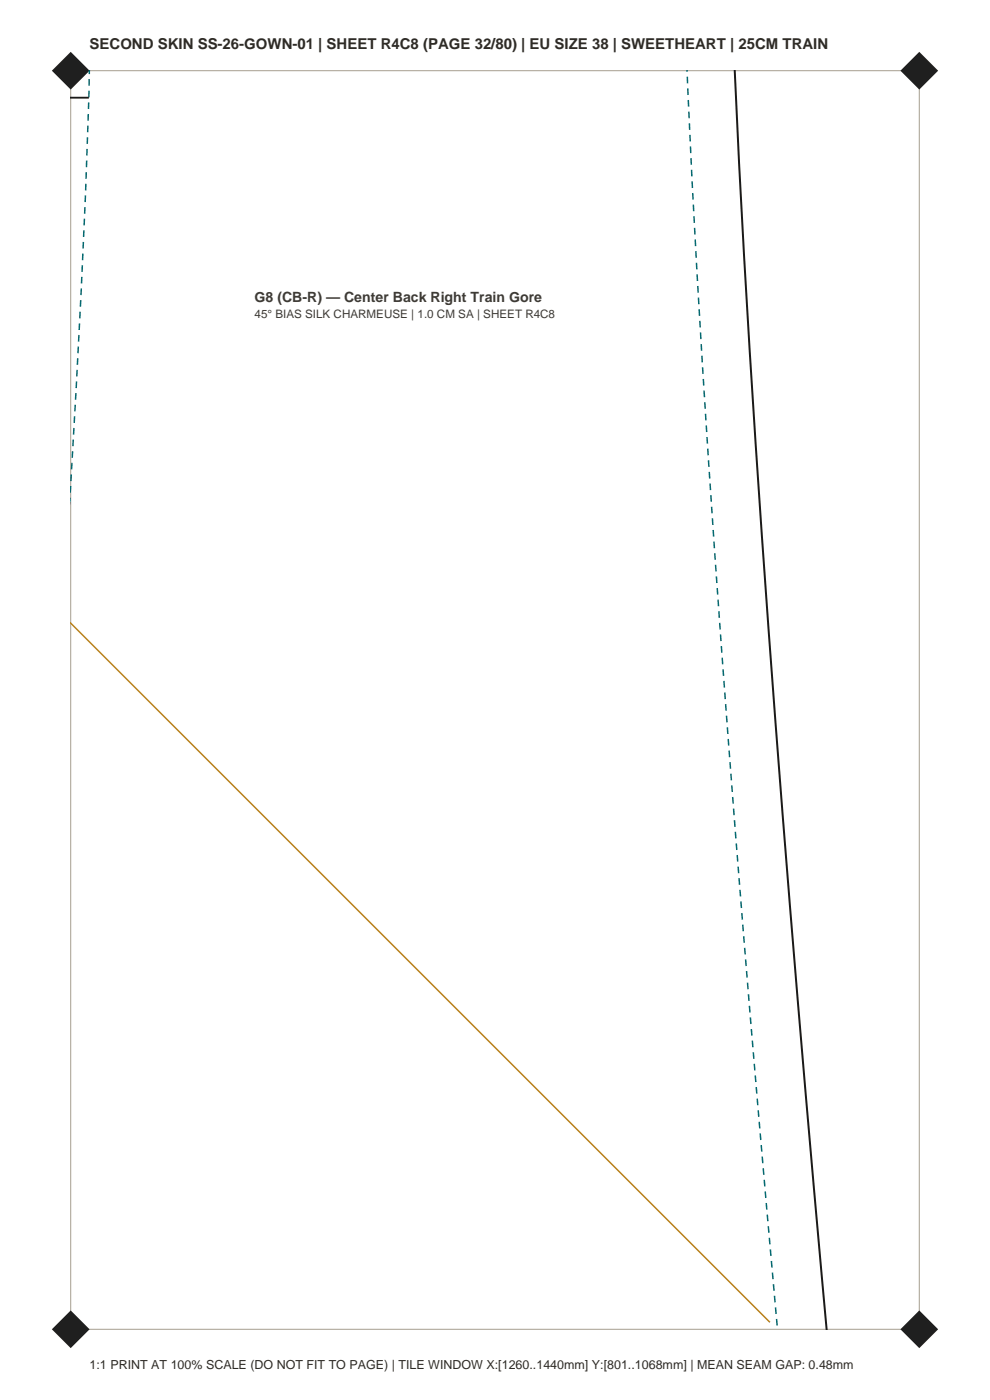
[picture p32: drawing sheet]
<svg xmlns="http://www.w3.org/2000/svg" width="210mm" height="297mm" viewBox="0 0 210 297" stroke-linecap="round" stroke-linejoin="round" font-family="sans-serif">
<defs><g id="words">
<text font-size="3.2" fill="#2e2b26" x="19" y="10.5">SECOND SKIN SS-26-GOWN-01 | SHEET R4C8 (PAGE 32/80) | EU SIZE 38 | SWEETHEART | 25CM TRAIN</text>
<text font-size="3" fill="#403b33" x="54" y="64">G8 (CB-R) — Center Back Right Train Gore</text>
<text font-size="2.6" fill="#2e2b26" x="19" y="290.5">1:1 PRINT AT 100% SCALE (DO NOT FIT TO PAGE) | TILE WINDOW X:[1260..1440mm] Y:[801..1068mm] | MEAN SEAM GAP: 0.48mm</text>
<text font-size="2.5" fill="#403b33" x="54" y="67.5">45° BIAS SILK CHARMEUSE | 1.0 CM SA | SHEET R4C8</text>
</g></defs>
<path d="M15 15h180v267h-180z" fill="none" stroke="#a69e8f" stroke-width=".21"/>
<g fill="#1f1f1f">
<path d="M11 282l4-4 4 4-4 4z" fill-rule="evenodd"/>
<path d="M191 282l4-4 4 4-4 4z" fill-rule="evenodd"/>
<path d="M11 15l4-4 4 4-4 4z" fill-rule="evenodd"/>
<path d="M191 15l4-4 4 4-4 4z" fill-rule="evenodd"/>
</g>
<path d="M155.9 14.9l.9 19.9 2.2 39.4 4 59.2 3 39.5 3.2 39.5 6.1 69.7" fill="none" stroke="#1a1a1a" stroke-width=".42"/>
<path d="M145.7 14.9a2811.1 2811.1 0 0 0 3.3 63l2.6 39.8 4.4 59.6 4.9 59.6 4 45.2M15 103.7v-.3a2605.1 2605.1 0 0 0 4-88.5" fill="none" stroke="#036970" stroke-width=".32" stroke-dasharray="1.4 1.1" stroke-linecap="butt"/>
<path d="M15 132.2l148.3 148.3" fill="none" stroke="#b8801a" stroke-width=".32"/>
<path d="M15 20.7h3.8" fill="none" stroke="#1a1a1a" stroke-width=".39"/>
<use href="#words"/>
</svg>
